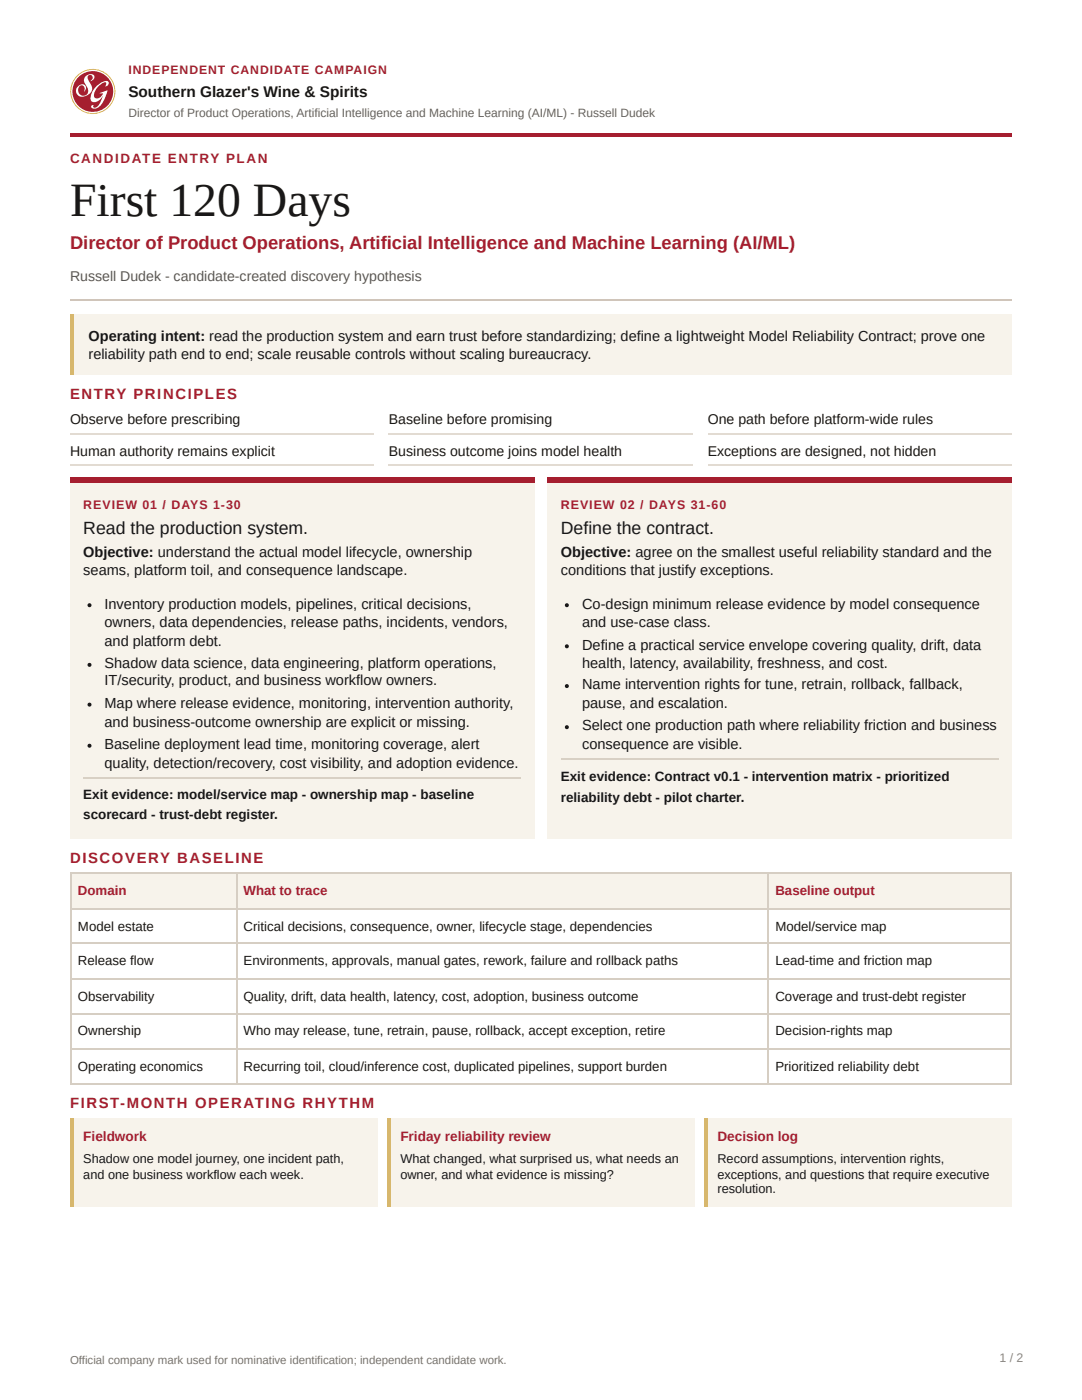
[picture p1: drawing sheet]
<svg xmlns="http://www.w3.org/2000/svg" width="216mm" height="279mm" viewBox="0 0 216 279" stroke-linecap="round" stroke-linejoin="round" font-family="sans-serif">
<defs><g id="words">
<text font-size="9.5" fill="#181717" x="14" y="43.1">First 120 Days</text>
<text font-size="3.7" fill="#a51e2f" x="14" y="49.7">Director of Product Operations, Artificial Intelligence and Machine Learning (AI/ML)</text>
<g font-size="3.5" fill="#181717">
<text x="16.6" y="106.6">Read the production system.</text>
<text x="111.9" y="106.6">Define the contract.</text>
</g>
<text font-size="3.1" fill="#181717" x="25.6" y="19.3">Southern Glazer's Wine &amp; Spirits</text>
<g font-size="3" fill="#a51e2f">
<text x="14" y="79.6">ENTRY PRINCIPLES</text>
<text x="14" y="172.2">DISCOVERY BASELINE</text>
<text x="14" y="221.2">FIRST-MONTH OPERATING RHYTHM</text>
</g>
<g font-size="2.9" fill="#181717">
<text x="17.7" y="68">Operating intent: read the production system and earn trust before standardizing; define a lightweight Model Reliability Contract; prove one</text>
<text x="17.7" y="71.7">reliability path end to end; scale reusable controls without scaling bureaucracy.</text>
<text x="16.6" y="111.1">Objective: understand the actual model lifecycle, ownership</text>
<text x="111.9" y="111.1">Objective: agree on the smallest useful reliability standard and the</text>
<text x="16.6" y="114.8">seams, platform toil, and consequence landscape.</text>
<text x="111.9" y="114.8">conditions that justify exceptions.</text>
<text x="20.8" y="121.4">Inventory production models, pipelines, critical decisions,</text>
<text x="20.8" y="125.1">owners, data dependencies, release paths, incidents, vendors,</text>
<text x="116.2" y="121.4">Co-design minimum release evidence by model consequence</text>
<text x="116.2" y="125.1">and use-case class.</text>
<text x="20.8" y="128.9">and platform debt.</text>
<text x="116.2" y="129.6">Define a practical service envelope covering quality, drift, data</text>
<text x="20.8" y="133.3">Shadow data science, data engineering, platform operations,</text>
<text x="20.8" y="136.8">IT/security, product, and business workflow owners.</text>
<text x="116.2" y="133.3">health, latency, availability, freshness, and cost.</text>
<text x="116.2" y="137.6">Name intervention rights for tune, retrain, rollback, fallback,</text>
<text x="20.8" y="141.3">Map where release evidence, monitoring, intervention authority,</text>
<text x="116.2" y="141.3">pause, and escalation.</text>
<text x="20.8" y="145">and business-outcome ownership are explicit or missing.</text>
<text x="20.8" y="149.5">Baseline deployment lead time, monitoring coverage, alert</text>
<text x="116.2" y="145.8">Select one production path where reliability friction and business</text>
<text x="116.2" y="149.5">consequence are visible.</text>
<text x="20.8" y="153.2">quality, detection/recovery, cost visibility, and adoption evidence.</text>
</g>
<text font-size="2.8" fill="#5d5752" x="14" y="56.1">Russell Dudek - candidate-created discovery hypothesis</text>
<g font-size="2.8" fill="#181717">
<text x="14" y="84.7">Observe before prescribing</text>
<text x="77.6" y="84.7">Baseline before promising</text>
<text x="141.2" y="84.7">One path before platform-wide rules</text>
<text x="14" y="91">Human authority remains explicit</text>
<text x="77.6" y="91">Business outcome joins model health</text>
<text x="141.2" y="91">Exceptions are designed, not hidden</text>
</g>
<g font-size="2.7" fill="#a51e2f">
<text x="14" y="32.5">CANDIDATE ENTRY PLAN</text>
<text x="16.6" y="227.8">Fieldwork</text>
<text x="79.9" y="227.8">Friday reliability review</text>
<text x="143.2" y="227.8">Decision log</text>
</g>
<g font-size="2.7" fill="#181717">
<text x="111.9" y="155.8">Exit evidence: Contract v0.1 - intervention matrix - prioritized</text>
<text x="16.6" y="159.5">Exit evidence: model/service map - ownership map - baseline</text>
<text x="111.9" y="160.1">reliability debt - pilot charter.</text>
<text x="16.6" y="163.5">scorecard - trust-debt register.</text>
</g>
<g font-size="2.6" fill="#a51e2f">
<text x="15.6" y="178.6">Domain</text>
<text x="48.6" y="178.6">What to trace</text>
<text x="154.7" y="178.6">Baseline output</text>
</g>
<g font-size="2.6" fill="#181717">
<text x="15.6" y="185.7">Model estate</text>
<text x="48.6" y="185.7">Critical decisions, consequence, owner, lifecycle stage, dependencies</text>
<text x="154.7" y="185.7">Model/service map</text>
<text x="15.6" y="192.6">Release flow</text>
<text x="48.6" y="192.6">Environments, approvals, manual gates, rework, failure and rollback paths</text>
<text x="154.7" y="192.6">Lead-time and friction map</text>
<text x="15.6" y="199.8">Observability</text>
<text x="48.6" y="199.8">Quality, drift, data health, latency, cost, adoption, business outcome</text>
<text x="154.7" y="199.8">Coverage and trust-debt register</text>
<text x="15.6" y="206.6">Ownership</text>
<text x="48.6" y="206.6">Who may release, tune, retrain, pause, rollback, accept exception, retire</text>
<text x="154.7" y="206.6">Decision-rights map</text>
<text x="15.6" y="213.8">Operating economics</text>
<text x="48.6" y="213.8">Recurring toil, cloud/inference cost, duplicated pipelines, support burden</text>
<text x="154.7" y="213.8">Prioritized reliability debt</text>
</g>
<g font-size="2.5" fill="#a51e2f">
<text x="16.6" y="101.6">REVIEW 01 / DAYS 1-30</text>
<text x="111.9" y="101.6">REVIEW 02 / DAYS 31-60</text>
</g>
<g font-size="2.5" fill="#181717">
<text x="16.6" y="232">Shadow one model journey, one incident path,</text>
<text x="79.9" y="232">What changed, what surprised us, what needs an</text>
<text x="143.2" y="232">Record assumptions, intervention rights,</text>
<text x="16.6" y="235.2">and one business workflow each week.</text>
<text x="79.9" y="235.2">owner, and what evidence is missing?</text>
<text x="143.2" y="235.2">exceptions, and questions that require executive</text>
<text x="143.2" y="238.1">resolution.</text>
</g>
<text font-size="2.5" fill="#888" x="199.4" y="271.7">1 / 2</text>
<text font-size="2.4" fill="#a51e2f" x="25.6" y="14.8">INDEPENDENT CANDIDATE CAMPAIGN</text>
<text font-size="2.4" fill="#68615b" x="25.6" y="23.3">Director of Product Operations, Artificial Intelligence and Machine Learning (AI/ML) - Russell Dudek</text>
<text font-size="2.3" fill="#7a736c" x="14" y="272.3">Official company mark used for nominative identification; independent candidate work.</text>
</g></defs>
<path d="M14 26.5h187.9v.8h-187.9z" fill="#a51e2f"/>
<path d="M14 59.9h187.9" fill="none" stroke="#cfc6ba" stroke-width=".26"/>
<path d="M14 62.7h187.9v12.2h-187.9z" fill="#f7f3eb"/>
<path d="M14 62.7h.8v12.2h-.8z" fill="#e0b643"/>
<g fill="#f7f3eb">
<path d="M14 174.4h33.1v6.8h-33.1z"/>
<path d="M47.1 174.4h106.1v6.8h-106.1z"/>
<path d="M153.2 174.4h48.7v6.8h-48.7z"/>
</g>
<path d="M14 174.2h187.9M14.2 174.1v42.3M47.2 174.1v42.3M153.3 174.1v42.3M201.7 174.1v42.3M14 181.4h187.9M14 188.3h187.9M14 195.4h187.9M14 202.3h187.9M14 209.4h187.9M14 216.3h187.9" fill="none" stroke="#d6cec3" stroke-width=".26"/>
<circle cx="18.5" cy="18.2" r="4.4" fill="#fff"/>
<circle cx="18.5" cy="18.3" r="4.1" fill="#a51e2f"/>
<path d="M14 18.3a4.5 4.5 0 0 1 9 0 4.5 4.5 0 0 1-9 0zM14.2 18.3a4.3 4.3 0 0 0 8.6 0 4.3 4.3 0 0 0-8.6 0z" fill="#e0b643"/>
<g fill="#fff">
<path d="M17 15.3l.5-.4 .6-.1a.67 .67 0 0 1 .8 .6 .67 .67 0 0 1-.6 .7l-.3 .1a.6 .6 0 0 0 .5-.8 .6 .6 0 0 0-.8-.4 1.23 1.23 0 0 0 .3 1.6 1.74 1.74 0 0 1 .1 1.9 1.74 1.74 0 0 1-1.8 .8 1.2 1.2 0 0 1-1.1-1.5 1.2 1.2 0 0 1 1.8-.7 .86 .86 0 0 1-.2 1.2 1 1 0 0 0-.5-1.3 1.05 1.05 0 0 0-.8 1.4 1.05 1.05 0 0 0 1.5 .6 1.05 1.05 0 0 0 .5-1.5 2.2 2.2 0 0 1-.7-1.7z"/>
<path d="M19.2 17.2a2.3 2.3 0 0 1 2.4-1l.1 .4a.83 .83 0 0 1-.7 .7 .59 .59 0 0 0-.1-.9 3.2 3.2 0 0 0-2.1 2.8l.2 .3a1.25 1.25 0 0 0 1.6-.9h-.7l1.5-.6a5.8 5.8 0 0 1-2 3.5l-.6 .2-.4-.1a.32 .32 0 0 1-.2-.5 .32 .32 0 0 1 .5-.1l-.1 .4 .4 .1a2.81 2.81 0 0 0 1.5-2.2v-.2a1.74 1.74 0 0 1-2.3 1.1 2.73 2.73 0 0 1 1-3z"/>
<path d="M21.9 22a.35 .35 0 0 1 .7 0 .35 .35 0 0 1-.7 0zM22 22a.26 .26 0 0 0 .5 0 .26 .26 0 0 0-.5 0zM22.1 21.8h.2l.1 .3-.2-.1 .1 .1h-.2zM22.2 21.9h.1z"/>
</g>
<path d="M14 86.7h60.6M14 92.7h60.6M77.5 86.7h60.9M77.5 92.7h60.9M141.3 86.7h60.6M141.3 92.7h60.6" fill="none" stroke="#e2dbd2" stroke-width=".26"/>
<path d="M14 95.2h92.6v72.3h-92.6z" fill="#f7f3eb"/>
<path d="M14 95.2h92.6v1.1h-92.6z" fill="#a51e2f"/>
<path d="M16.7 155.2h87.3" fill="none" stroke="#d8d0c4" stroke-width=".26"/>
<g fill="#181717">
<circle cx="17.9" cy="120.8" r=".4"/>
<circle cx="17.9" cy="132.7" r=".4"/>
<circle cx="17.9" cy="140.6" r=".4"/>
<circle cx="17.9" cy="148.8" r=".4"/>
</g>
<path d="M109.3 95.2h92.6v72.3h-92.6z" fill="#f7f3eb"/>
<path d="M109.3 95.2h92.6v1.1h-92.6z" fill="#a51e2f"/>
<path d="M111.9 151.5h87.3" fill="none" stroke="#d8d0c4" stroke-width=".26"/>
<g fill="#181717">
<circle cx="113.1" cy="120.8" r=".4"/>
<circle cx="113.1" cy="129" r=".4"/>
<circle cx="113.1" cy="136.9" r=".4"/>
<circle cx="113.1" cy="145.1" r=".4"/>
</g>
<path d="M14 223h61.4v17.8h-61.4z" fill="#f7f3eb"/>
<path d="M14 223h.8v17.8h-.8z" fill="#e0b643"/>
<path d="M77.3 223h61.3v17.8h-61.3z" fill="#f7f3eb"/>
<path d="M77.3 223h.8v17.8h-.8z" fill="#e0b643"/>
<path d="M140.5 223h61.4v17.8h-61.4z" fill="#f7f3eb"/>
<path d="M140.5 223h.8v17.8h-.8z" fill="#e0b643"/>
<use href="#words"/>
</svg>
